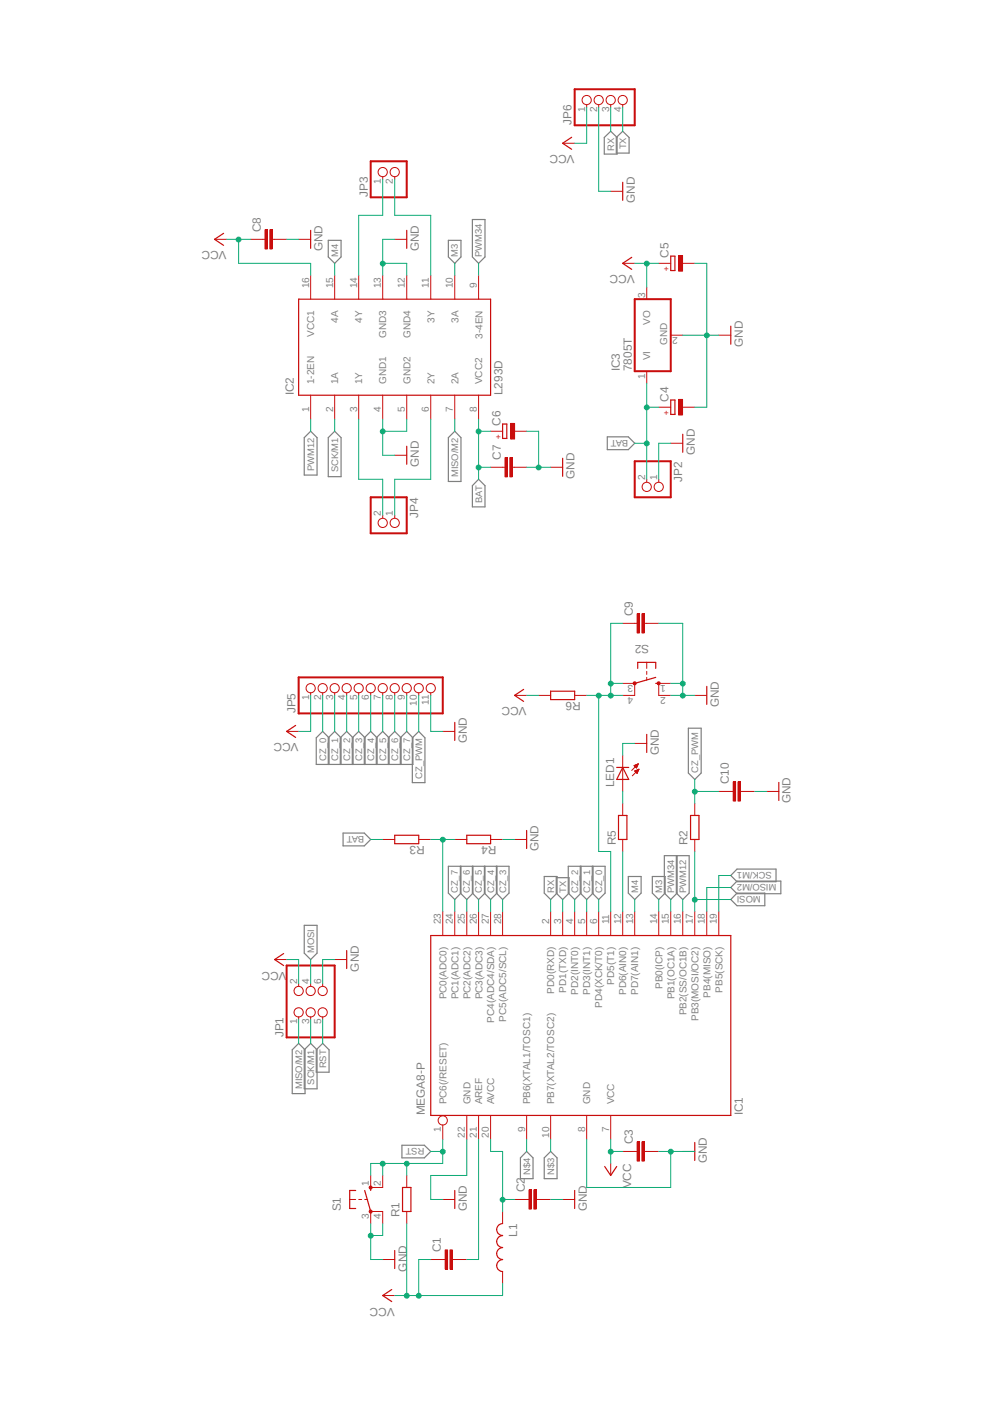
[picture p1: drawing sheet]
<svg xmlns="http://www.w3.org/2000/svg" width="210mm" height="297mm" viewBox="0 0 210 297" stroke-linecap="round" stroke-linejoin="round" font-family="sans-serif">
<defs><g id="words">
<g font-size="2.5" fill="#808080">
<text x="120.9" y="26.5" transform="rotate(-90 120.9 26.5)">JP6</text>
<text x="121.5" y="32.8" transform="rotate(-180 121.5 32.8)">VCC</text>
<text x="77.8" y="41.7" transform="rotate(-90 77.8 41.7)">JP3</text>
<text x="134.2" y="43" transform="rotate(-90 134.2 43)">GND</text>
<text x="47.9" y="53.2" transform="rotate(-180 47.9 53.2)">VCC</text>
<text x="55.2" y="49.1" transform="rotate(-90 55.2 49.1)">C8</text>
<text x="68.2" y="53.2" transform="rotate(-90 68.2 53.2)">GND</text>
<text x="88.6" y="53.2" transform="rotate(-90 88.6 53.2)">GND</text>
<text x="134.2" y="58.3" transform="rotate(-180 134.2 58.3)">VCC</text>
<text x="141.4" y="54.6" transform="rotate(-90 141.4 54.6)">C5</text>
<text x="157.1" y="73.4" transform="rotate(-90 157.1 73.4)">GND</text>
<text x="62.1" y="83.6" transform="rotate(-90 62.1 83.6)">IC2</text>
<text x="106.3" y="83.6" transform="rotate(-90 106.3 83.6)">L293D</text>
<text x="131.1" y="78.5" transform="rotate(-90 131.1 78.5)">IC3</text>
<text x="133.6" y="78.5" transform="rotate(-90 133.6 78.5)">7805T</text>
<text x="141.4" y="85" transform="rotate(-90 141.4 85)">C4</text>
<text x="105.8" y="90.1" transform="rotate(-90 105.8 90.1)">C6</text>
<text x="88.6" y="98.8" transform="rotate(-90 88.6 98.8)">GND</text>
<text x="105.9" y="97.3" transform="rotate(-90 105.9 97.3)">C7</text>
<text x="121.5" y="101.4" transform="rotate(-90 121.5 101.4)">GND</text>
<text x="144.3" y="101.9" transform="rotate(-90 144.3 101.9)">JP2</text>
<text x="146.9" y="96.3" transform="rotate(-90 146.9 96.3)">GND</text>
<text x="88.4" y="109.5" transform="rotate(-90 88.4 109.5)">JP4</text>
<text x="133.9" y="130.3" transform="rotate(-90 133.9 130.3)">C9</text>
<text x="137.3" y="136.4" transform="rotate(-180 137.3 136.4)">S2</text>
<text x="111.4" y="149.6" transform="rotate(-180 111.4 149.6)">VCC</text>
<text x="122.8" y="148.6" transform="rotate(-180 122.8 148.6)">R6</text>
<text x="152" y="149.6" transform="rotate(-90 152 149.6)">GND</text>
<text x="62.5" y="150.9" transform="rotate(-90 62.5 150.9)">JP5</text>
<text x="63.2" y="157.3" transform="rotate(-180 63.2 157.3)">VCC</text>
<text x="98.7" y="157.3" transform="rotate(-90 98.7 157.3)">GND</text>
<text x="139.3" y="159.8" transform="rotate(-90 139.3 159.8)">GND</text>
<text x="129.9" y="166.6" transform="rotate(-90 129.9 166.6)">LED1</text>
<text x="154.2" y="165.9" transform="rotate(-90 154.2 165.9)">C10</text>
<text x="167.2" y="170" transform="rotate(-90 167.2 170)">GND</text>
<text x="89.8" y="179.1" transform="rotate(-180 89.8 179.1)">R3</text>
<text x="105" y="179.1" transform="rotate(-180 105 179.1)">R4</text>
<text x="130.2" y="178.9" transform="rotate(-90 130.2 178.9)">R5</text>
<text x="145.4" y="178.9" transform="rotate(-90 145.4 178.9)">R2</text>
<text x="113.9" y="180.1" transform="rotate(-90 113.9 180.1)">GND</text>
<text x="60.6" y="205.5" transform="rotate(-180 60.6 205.5)">VCC</text>
<text x="75.9" y="205.5" transform="rotate(-90 75.9 205.5)">GND</text>
<text x="60" y="219.5" transform="rotate(-90 60 219.5)">JP1</text>
<text x="89.8" y="236" transform="rotate(-90 89.8 236)">MEGA8-P</text>
<text x="157.1" y="236" transform="rotate(-90 157.1 236)">IC1</text>
<text x="133.9" y="242.1" transform="rotate(-90 133.9 242.1)">C3</text>
<text x="133.5" y="251.4" transform="rotate(-90 133.5 251.4)">VCC</text>
<text x="149.5" y="246.1" transform="rotate(-90 149.5 246.1)">GND</text>
<text x="72.1" y="256.3" transform="rotate(-90 72.1 256.3)">S1</text>
<text x="84.5" y="257.6" transform="rotate(-90 84.5 257.6)">R1</text>
<text x="98.7" y="256.3" transform="rotate(-90 98.7 256.3)">GND</text>
<text x="111" y="252.2" transform="rotate(-90 111 252.2)">C2</text>
<text x="124.1" y="256.3" transform="rotate(-90 124.1 256.3)">GND</text>
<text x="109.3" y="261.6" transform="rotate(-90 109.3 261.6)">L1</text>
<text x="86" y="269" transform="rotate(-90 86 269)">GND</text>
<text x="93.3" y="264.9" transform="rotate(-90 93.3 264.9)">C1</text>
<text x="83.5" y="276.6" transform="rotate(-180 83.5 276.6)">VCC</text>
</g>
<g font-size="2.1" fill="#808080">
<text x="123.7" y="23.7" transform="rotate(-90 123.7 23.7)">1</text>
<text x="126.3" y="23.7" transform="rotate(-90 126.3 23.7)">2</text>
<text x="128.8" y="23.7" transform="rotate(-90 128.8 23.7)">3</text>
<text x="131.4" y="23.7" transform="rotate(-90 131.4 23.7)">4</text>
<text x="80.6" y="38.9" transform="rotate(-90 80.6 38.9)">1</text>
<text x="83.1" y="38.9" transform="rotate(-90 83.1 38.9)">2</text>
<text x="65.4" y="61" transform="rotate(-90 65.4 61)">16</text>
<text x="70.4" y="61" transform="rotate(-90 70.4 61)">15</text>
<text x="75.5" y="61" transform="rotate(-90 75.5 61)">14</text>
<text x="80.6" y="61" transform="rotate(-90 80.6 61)">13</text>
<text x="85.6" y="61" transform="rotate(-90 85.6 61)">12</text>
<text x="90.7" y="61" transform="rotate(-90 90.7 61)">11</text>
<text x="95.8" y="61" transform="rotate(-90 95.8 61)">10</text>
<text x="100.9" y="61" transform="rotate(-90 100.9 61)">9</text>
<text x="136.4" y="62.9" transform="rotate(-90 136.4 62.9)">3</text>
<text x="66.5" y="71.3" transform="rotate(-90 66.5 71.3)">VCC1</text>
<text x="71.5" y="68.2" transform="rotate(-90 71.5 68.2)">4A</text>
<text x="76.6" y="68.2" transform="rotate(-90 76.6 68.2)">4Y</text>
<text x="81.7" y="71.5" transform="rotate(-90 81.7 71.5)">GND3</text>
<text x="86.8" y="71.5" transform="rotate(-90 86.8 71.5)">GND4</text>
<text x="91.9" y="68.2" transform="rotate(-90 91.9 68.2)">3Y</text>
<text x="96.9" y="68.2" transform="rotate(-90 96.9 68.2)">3A</text>
<text x="102" y="71.7" transform="rotate(-90 102 71.7)">3-4EN</text>
<text x="137.5" y="68.7" transform="rotate(-90 137.5 68.7)">VO</text>
<text x="143.4" y="71.3" transform="rotate(-180 143.4 71.3)">2</text>
<text x="137.5" y="76.2" transform="rotate(-90 137.5 76.2)">VI</text>
<text x="141.1" y="72.9" transform="rotate(-90 141.1 72.9)">GND</text>
<text x="66.5" y="81.3" transform="rotate(-90 66.5 81.3)">1-2EN</text>
<text x="71.5" y="81.3" transform="rotate(-90 71.5 81.3)">1A</text>
<text x="76.6" y="81.3" transform="rotate(-90 76.6 81.3)">1Y</text>
<text x="81.7" y="81.3" transform="rotate(-90 81.7 81.3)">GND1</text>
<text x="86.8" y="81.3" transform="rotate(-90 86.8 81.3)">GND2</text>
<text x="91.9" y="81.3" transform="rotate(-90 91.9 81.3)">2Y</text>
<text x="96.9" y="81.3" transform="rotate(-90 96.9 81.3)">2A</text>
<text x="102" y="81.3" transform="rotate(-90 102 81.3)">VCC2</text>
<text x="136.4" y="80.1" transform="rotate(-90 136.4 80.1)">1</text>
<text x="65.4" y="87.2" transform="rotate(-90 65.4 87.2)">1</text>
<text x="70.4" y="87.2" transform="rotate(-90 70.4 87.2)">2</text>
<text x="75.5" y="87.2" transform="rotate(-90 75.5 87.2)">3</text>
<text x="80.6" y="87.2" transform="rotate(-90 80.6 87.2)">4</text>
<text x="85.6" y="87.2" transform="rotate(-90 85.6 87.2)">5</text>
<text x="90.7" y="87.2" transform="rotate(-90 90.7 87.2)">6</text>
<text x="95.8" y="87.2" transform="rotate(-90 95.8 87.2)">7</text>
<text x="100.9" y="87.2" transform="rotate(-90 100.9 87.2)">8</text>
<text x="136.4" y="101.6" transform="rotate(-90 136.4 101.6)">2</text>
<text x="139" y="101.6" transform="rotate(-90 139 101.6)">1</text>
<text x="80.6" y="109.2" transform="rotate(-90 80.6 109.2)">2</text>
<text x="83.1" y="109.2" transform="rotate(-90 83.1 109.2)">1</text>
<text x="65.4" y="148.1" transform="rotate(-90 65.4 148.1)">1</text>
<text x="67.9" y="148.1" transform="rotate(-90 67.9 148.1)">2</text>
<text x="70.4" y="148.1" transform="rotate(-90 70.4 148.1)">3</text>
<text x="73" y="148.1" transform="rotate(-90 73 148.1)">4</text>
<text x="75.5" y="148.1" transform="rotate(-90 75.5 148.1)">5</text>
<text x="78" y="148.1" transform="rotate(-90 78 148.1)">6</text>
<text x="80.6" y="148.1" transform="rotate(-90 80.6 148.1)">7</text>
<text x="83.1" y="148.1" transform="rotate(-90 83.1 148.1)">8</text>
<text x="85.6" y="148.1" transform="rotate(-90 85.6 148.1)">9</text>
<text x="88.2" y="149.3" transform="rotate(-90 88.2 149.3)">10</text>
<text x="90.7" y="149.1" transform="rotate(-90 90.7 149.1)">11</text>
<text x="133.9" y="144.9" transform="rotate(-180 133.9 144.9)">3</text>
<text x="133.9" y="147.4" transform="rotate(-180 133.9 147.4)">4</text>
<text x="140.8" y="144.9" transform="rotate(-180 140.8 144.9)">1</text>
<text x="140.8" y="147.4" transform="rotate(-180 140.8 147.4)">2</text>
<text x="93.3" y="195.5" transform="rotate(-90 93.3 195.5)">23</text>
<text x="95.8" y="195.5" transform="rotate(-90 95.8 195.5)">24</text>
<text x="98.3" y="195.5" transform="rotate(-90 98.3 195.5)">25</text>
<text x="100.9" y="195.5" transform="rotate(-90 100.9 195.5)">26</text>
<text x="103.4" y="195.5" transform="rotate(-90 103.4 195.5)">27</text>
<text x="106" y="195.5" transform="rotate(-90 106 195.5)">28</text>
<text x="116.1" y="195.5" transform="rotate(-90 116.1 195.5)">2</text>
<text x="118.7" y="195.5" transform="rotate(-90 118.7 195.5)">3</text>
<text x="121.2" y="195.5" transform="rotate(-90 121.2 195.5)">4</text>
<text x="123.7" y="195.5" transform="rotate(-90 123.7 195.5)">5</text>
<text x="126.3" y="195.5" transform="rotate(-90 126.3 195.5)">6</text>
<text x="128.8" y="195.5" transform="rotate(-90 128.8 195.5)">11</text>
<text x="131.4" y="195.5" transform="rotate(-90 131.4 195.5)">12</text>
<text x="133.9" y="195.5" transform="rotate(-90 133.9 195.5)">13</text>
<text x="139" y="195.5" transform="rotate(-90 139 195.5)">14</text>
<text x="141.5" y="195.5" transform="rotate(-90 141.5 195.5)">15</text>
<text x="144" y="195.5" transform="rotate(-90 144 195.5)">16</text>
<text x="146.6" y="195.5" transform="rotate(-90 146.6 195.5)">17</text>
<text x="149.1" y="195.5" transform="rotate(-90 149.1 195.5)">18</text>
<text x="151.6" y="195.5" transform="rotate(-90 151.6 195.5)">19</text>
<text x="62.8" y="208.2" transform="rotate(-90 62.8 208.2)">2</text>
<text x="65.4" y="208.2" transform="rotate(-90 65.4 208.2)">4</text>
<text x="67.9" y="208.2" transform="rotate(-90 67.9 208.2)">6</text>
<text x="129.9" y="208.3" transform="rotate(-90 129.9 208.3)">PD5(T1)</text>
<text x="140.1" y="209.2" transform="rotate(-90 140.1 209.2)">PB0(ICP)</text>
<text x="152.8" y="210" transform="rotate(-90 152.8 210)">PB5(SCK)</text>
<text x="94.4" y="211.4" transform="rotate(-90 94.4 211.4)">PC0(ADC0)</text>
<text x="96.9" y="211.4" transform="rotate(-90 96.9 211.4)">PC1(ADC1)</text>
<text x="99.5" y="211.4" transform="rotate(-90 99.5 211.4)">PC2(ADC2)</text>
<text x="102" y="211.4" transform="rotate(-90 102 211.4)">PC3(ADC3)</text>
<text x="117.2" y="210.2" transform="rotate(-90 117.2 210.2)">PD0(RXD)</text>
<text x="119.8" y="210" transform="rotate(-90 119.8 210)">PD1(TXD)</text>
<text x="122.3" y="210.4" transform="rotate(-90 122.3 210.4)">PD2(INT0)</text>
<text x="124.8" y="210.4" transform="rotate(-90 124.8 210.4)">PD3(INT1)</text>
<text x="127.4" y="213.2" transform="rotate(-90 127.4 213.2)">PD4(XCK/T0)</text>
<text x="132.5" y="210.5" transform="rotate(-90 132.5 210.5)">PD6(AIN0)</text>
<text x="135" y="210.5" transform="rotate(-90 135 210.5)">PD7(AIN1)</text>
<text x="142.6" y="211.4" transform="rotate(-90 142.6 211.4)">PB1(OC1A)</text>
<text x="145.2" y="214.8" transform="rotate(-90 145.2 214.8)">PB2(SS/OC1B)</text>
<text x="147.7" y="216" transform="rotate(-90 147.7 216)">PB3(MOSI/OC2)</text>
<text x="150.2" y="211" transform="rotate(-90 150.2 211)">PB4(MISO)</text>
<text x="62.8" y="216.7" transform="rotate(-90 62.8 216.7)">1</text>
<text x="65.4" y="216.7" transform="rotate(-90 65.4 216.7)">3</text>
<text x="67.9" y="216.7" transform="rotate(-90 67.9 216.7)">5</text>
<text x="104.5" y="216.3" transform="rotate(-90 104.5 216.3)">PC4(ADC4/SDA)</text>
<text x="107.1" y="216.1" transform="rotate(-90 107.1 216.1)">PC5(ADC5/SCL)</text>
<text x="94.4" y="233.6" transform="rotate(-90 94.4 233.6)">PC6(/RESET)</text>
<text x="99.5" y="233.6" transform="rotate(-90 99.5 233.6)">GND</text>
<text x="102" y="233.6" transform="rotate(-90 102 233.6)">AREF</text>
<text x="104.5" y="233.6" transform="rotate(-90 104.5 233.6)">AVCC</text>
<text x="112.1" y="233.6" transform="rotate(-90 112.1 233.6)">PB6(XTAL1/TOSC1)</text>
<text x="117.2" y="233.6" transform="rotate(-90 117.2 233.6)">PB7(XTAL2/TOSC2)</text>
<text x="124.8" y="233.6" transform="rotate(-90 124.8 233.6)">GND</text>
<text x="129.9" y="233.6" transform="rotate(-90 129.9 233.6)">VCC</text>
<text x="93.3" y="239.5" transform="rotate(-90 93.3 239.5)">1</text>
<text x="111" y="239.5" transform="rotate(-90 111 239.5)">9</text>
<text x="123.7" y="239.5" transform="rotate(-90 123.7 239.5)">8</text>
<text x="128.8" y="239.5" transform="rotate(-90 128.8 239.5)">7</text>
<text x="98.3" y="240.7" transform="rotate(-90 98.3 240.7)">22</text>
<text x="100.9" y="240.7" transform="rotate(-90 100.9 240.7)">21</text>
<text x="103.4" y="240.7" transform="rotate(-90 103.4 240.7)">20</text>
<text x="116.1" y="240.7" transform="rotate(-90 116.1 240.7)">10</text>
<text x="78" y="250.9" transform="rotate(-90 78 250.9)">1</text>
<text x="80.6" y="250.9" transform="rotate(-90 80.6 250.9)">2</text>
<text x="78" y="257.8" transform="rotate(-90 78 257.8)">3</text>
<text x="80.6" y="257.8" transform="rotate(-90 80.6 257.8)">4</text>
</g>
<g font-size="2" fill="#808080">
<text x="129.9" y="31.9" transform="rotate(-90 129.9 31.9)">RX</text>
<text x="132.4" y="31.6" transform="rotate(-90 132.4 31.6)">TX</text>
<text x="71.5" y="54.4" transform="rotate(-90 71.5 54.4)">M4</text>
<text x="96.9" y="54.4" transform="rotate(-90 96.9 54.4)">M3</text>
<text x="101.9" y="54.4" transform="rotate(-90 101.9 54.4)">PWM34</text>
<text x="132.9" y="93.1" transform="rotate(-180 132.9 93.1)">BAT</text>
<text x="66.4" y="99.7" transform="rotate(-90 66.4 99.7)">PWM12</text>
<text x="71.5" y="100" transform="rotate(-90 71.5 100)">SCK/M1</text>
<text x="96.9" y="100.9" transform="rotate(-90 96.9 100.9)">MISO/M2</text>
<text x="102" y="106.4" transform="rotate(-90 102 106.4)">BAT</text>
<text x="69" y="161" transform="rotate(-90 69 161)">CZ_0</text>
<text x="71.5" y="161" transform="rotate(-90 71.5 161)">CZ_1</text>
<text x="74" y="161" transform="rotate(-90 74 161)">CZ_2</text>
<text x="76.6" y="161" transform="rotate(-90 76.6 161)">CZ_3</text>
<text x="79.1" y="161" transform="rotate(-90 79.1 161)">CZ_4</text>
<text x="81.7" y="161" transform="rotate(-90 81.7 161)">CZ_5</text>
<text x="84.2" y="161" transform="rotate(-90 84.2 161)">CZ_6</text>
<text x="86.7" y="161" transform="rotate(-90 86.7 161)">CZ_7</text>
<text x="89.3" y="164.8" transform="rotate(-90 89.3 164.8)">CZ_PWM</text>
<text x="147.7" y="163.5" transform="rotate(-90 147.7 163.5)">CZ_PWM</text>
<text x="77" y="176.9" transform="rotate(-180 77 176.9)">BAT</text>
<text x="163.2" y="184.4" transform="rotate(-180 163.2 184.4)">SCK/M1</text>
<text x="96.9" y="188.9" transform="rotate(-90 96.9 188.9)">CZ_7</text>
<text x="99.4" y="188.9" transform="rotate(-90 99.4 188.9)">CZ_6</text>
<text x="101.9" y="188.9" transform="rotate(-90 101.9 188.9)">CZ_5</text>
<text x="104.5" y="188.9" transform="rotate(-90 104.5 188.9)">CZ_4</text>
<text x="107" y="188.9" transform="rotate(-90 107 188.9)">CZ_3</text>
<text x="117.2" y="188.9" transform="rotate(-90 117.2 188.9)">RX</text>
<text x="119.7" y="188.9" transform="rotate(-90 119.7 188.9)">TX</text>
<text x="122.3" y="188.9" transform="rotate(-90 122.3 188.9)">CZ_2</text>
<text x="124.8" y="188.9" transform="rotate(-90 124.8 188.9)">CZ_1</text>
<text x="127.3" y="188.9" transform="rotate(-90 127.3 188.9)">CZ_0</text>
<text x="135" y="188.9" transform="rotate(-90 135 188.9)">M4</text>
<text x="140" y="188.9" transform="rotate(-90 140 188.9)">M3</text>
<text x="142.6" y="188.9" transform="rotate(-90 142.6 188.9)">PWM34</text>
<text x="145.1" y="188.9" transform="rotate(-90 145.1 188.9)">PWM12</text>
<text x="160.9" y="189.5" transform="rotate(-180 160.9 189.5)">MOSI</text>
<text x="164.2" y="187" transform="rotate(-180 164.2 187)">MISO/M2</text>
<text x="66.4" y="201.6" transform="rotate(-90 66.4 201.6)">MOSI</text>
<text x="69" y="226" transform="rotate(-90 69 226)">RST</text>
<text x="63.9" y="230.4" transform="rotate(-90 63.9 230.4)">MISO/M2</text>
<text x="66.4" y="229.4" transform="rotate(-90 66.4 229.4)">SCK/M1</text>
<text x="89.7" y="242.9" transform="rotate(-180 89.7 242.9)">RST</text>
<text x="112.1" y="248.6" transform="rotate(-90 112.1 248.6)">N$4</text>
<text x="117.2" y="248.6" transform="rotate(-90 117.2 248.6)">N$3</text>
</g>
<g font-size="1.8" fill="#c90d0c">
<text x="141.4" y="56.3" transform="rotate(-180 141.4 56.3)">+</text>
<text x="141.4" y="86.7" transform="rotate(-180 141.4 86.7)">+</text>
<text x="105.9" y="91.8" transform="rotate(-180 105.9 91.8)">+</text>
</g>
</g></defs>
<path d="M42 17.8l125.9 261.4M167.9 17.8l-125.9 261.4" fill="none" stroke="#fff" stroke-width=".21"/>
<g fill="none" stroke="#808080" stroke-width=".25">
<path d="M127.8 29.1l1.4-1.3 1.3 1.3v3.5h-2.7zM130.3 29.1l1.4-1.3 1.4 1.3v3.3h-2.8zM69.4 50.8h2.7v3.6l-1.3 1.3-1.4-1.3zM94.8 50.8h2.7v3.6l-1.3 1.3-1.4-1.3zM99.9 46.4h2.7v8l-1.4 1.3-1.3-1.3zM65.7 91.2l1.4 1.4v7.9h-2.8v-7.9zM70.8 91.2l1.3 1.4v8.2h-2.7v-8.2zM96.2 91.2l1.3 1.4v9.3h-2.7v-9.3zM128.4 92.4h4.5l1.3 1.4-1.3 1.3h-4.5zM101.2 101.4l1.4 1.3v4.5h-2.7v-4.5zM87.2 156.1l1.4-1.4 1.3 1.4v9.5h-2.7zM145.6 154.1h2.7v9.4l-1.4 1.4-1.3-1.4z"/>
<path d="M69.4 161.7v-5.6l1.4-1.4 1.3 1.4v5.6M69.6 161.7v-5.6l-1.4-1.4-1.3 1.4v5.6h20.4v-5.6l-1.3-1.4-1.3 1.4v5.6M72 161.7v-5.6l1.3-1.4 1.4 1.4v5.6M72.6 176.2h4.4l1.4 1.4-1.4 1.3h-4.4zM74.5 161.7v-5.6l1.4-1.4 1.3 1.4v5.6M77 161.7v-5.6l1.4-1.4 1.4 1.4v5.6M79.6 161.7v-5.6l1.3-1.4 1.4 1.4v5.6M82.1 161.7v-5.6l1.4-1.4 1.3 1.4v5.6M64.3 195.7h2.8v5.9l-1.4 1.4-1.4-1.4zM97.4 183.3v5.6l1.3 1.4 1.3-1.4v-5.6M97.5 183.3v5.6l-1.3 1.4-1.4-1.4v-5.6h12.9v5.6l-1.4 1.4-1.3-1.4v-5.6M99.9 183.3v5.6l1.3 1.4 1.4-1.4v-5.6"/>
<path d="M102.4 183.3v5.6l1.4 1.4 1.3-1.4v-5.6M115.1 185.4h2.7v3.5l-1.3 1.4-1.4-1.4zM117.6 185.7h2.8v3.2l-1.4 1.4-1.4-1.4zM122.7 183.3v5.6l1.4 1.4 1.3-1.4v-5.6M122.9 183.3v5.6l-1.4 1.4-1.3-1.4v-5.6h7.8v5.6l-1.4 1.4-1.3-1.4v-5.6M132.9 185.4h2.7v3.5l-1.4 1.4-1.3-1.4zM138 185.4h2.7v3.5l-1.4 1.4-1.3-1.4zM143 181v7.9l1.4 1.4 1.4-1.4v-7.9h-5.3v7.9l1.4 1.4 1.3-1.4v-7.9M155.9 188.9h5.9v2.7h-5.9l-1.3-1.3zM155.9 183.9h8.2v2.6h-8.2l-1.3-1.3zM155.9 186.4h9.2v2.7h-9.2l-1.3-1.4zM63.2 220.7l1.3 1.4v9.3h-2.7v-9.3z"/>
<path d="M64.3 222.1l1.4-1.4 1.4 1.4v8.2h-2.8zM66.9 222.1l1.3-1.4 1.4 1.4v4.7h-2.7zM85 242.3h4.7l1.4 1.3-1.4 1.3h-4.7zM111.4 243.6l1.3 1.3v4.4h-2.6v-4.4zM116.5 243.6l1.3 1.3v4.4h-2.7v-4.4z"/>
</g>
<path d="M63.2 63.3h40.6v20.3h-40.6zM91.1 197.9h63.5v38.1h-63.5zM85.1 251.2h1.8v5.1h-1.8zM82.8 272.8l-1.9 1.3 1.9 1.2M83.5 264.5v3.9" fill="none" stroke="#c90d0c" stroke-width=".25"/>
<g fill="none" stroke="#c90d0c" stroke-width=".21">
<path d="M65.7 58.3v5M70.8 58.3v5M75.9 58.3v5M80.9 58.3v5M86 58.3v5M91.1 58.3v5M96.2 58.3v5M101.2 58.3v5M65.7 83.6v5.1M70.8 83.6v5.1M75.9 83.6v5.1M80.9 83.6v5.1"/>
<path d="M86 83.6v5.1M91.1 83.6v5.1M96.2 83.6v5.1M101.2 83.6v5.1M93.6 192.8v5.1M96.2 192.8v5.1M98.7 192.8v5.1M101.2 192.8v5.1M103.8 192.8v5.1M106.3 192.8v5.1M116.5 192.8v5.1M119 192.8v5.1"/>
<path d="M121.5 192.8v5.1M124.1 192.8v5.1M126.6 192.8v5.1M129.2 192.8v5.1M131.7 192.8v5.1M134.2 192.8v5.1M139.3 192.8v5.1M141.9 192.8v5.1M144.4 192.8v5.1M146.9 192.8v5.1M149.5 192.8v5.1M152 192.8v5.1"/>
<path d="M93.6 238v3M98.7 236v5M101.2 236v5M103.8 236v5M111.4 236v5M116.5 236v5M124.1 236v5M129.2 236v5M86 248.7v2.5M86 256.3v2.5M80.9 266.4h2.6M80.9 274.1h2.6"/>
<path d="M93.6 266.4h.5M95.7 266.4h.5"/>
<circle cx="93.6" cy="237" r=".98"/>
</g>
<path d="M95.2 264.4h.5v4.1h-.5z" fill-rule="evenodd" fill="#c90d0c"/>
<path d="M95.2 264.4h.5v4.1h-.5z" fill="none" stroke="#c90d0c" stroke-width=".21"/>
<path d="M94.1 264.4h.6v4.1h-.6z" fill-rule="evenodd" fill="#c90d0c"/>
<path d="M74 253.7h1.2M75.9 253.7h.6M77.1 253.7h.7M78.4 251.2h2.5M78.4 256.3h2.5M106.3 256.3v2.5M91.1 266.4h2.5M94.1 264.4h.6v4.1h-.6zM96.2 266.4h2.5M106.3 269v2.5" fill="none" stroke="#c90d0c" stroke-width=".21"/>
<path d="M75.2 251.8h-1.2v3.9h1.2M77.1 251.8l1.3 4.5M78.4 251.2v.6M106.3 258.8a1.27 1.27 0 0 0-1.3 1.3 1.27 1.27 0 0 0 1.3 1.3 1.27 1.27 0 0 0-1.3 1.2 1.27 1.27 0 0 0 1.3 1.3 1.27 1.27 0 0 0-1.3 1.3 1.27 1.27 0 0 0 1.3 1.2 1.27 1.27 0 0 0-1.3 1.3 1.27 1.27 0 0 0 1.3 1.3" fill="none" stroke="#c90d0c" stroke-width=".25"/>
<path d="M78.1 256.1l.3-.2 .2 .2 .1 .2-.1 .2h-.5z" fill-rule="evenodd" fill="#c90d0c"/>
<path d="M78.1 256.1l.3-.2 .2 .2 .1 .2-.1 .2h-.5z" fill="none" stroke="#c90d0c" stroke-width=".21"/>
<path d="M78.1 251l.3-.1 .2 .1 .1 .2-.1 .3h-.5z" fill-rule="evenodd" fill="#c90d0c"/>
<path d="M136.8 60.7v2.6M136.8 78.5v2.6M141.9 70.9h2.5M78.1 251l.3-.1 .2 .1 .1 .2-.1 .3h-.5zM78.4 248.7v2.5M78.4 256.3v2.5M80.9 248.7v2.5M80.9 256.3v2.5M93.6 253.7h2.6M111.4 253.7h.5M113.4 253.7h.5" fill="none" stroke="#c90d0c" stroke-width=".21"/>
<path d="M134.2 63.3h7.7v15.2h-7.7z" fill="none" stroke="#c90d0c" stroke-width=".42"/>
<path d="M96.2 251.8v3.9" fill="none" stroke="#c90d0c" stroke-width=".25"/>
<path d="M112.9 251.7h.5v4.1h-.5z" fill-rule="evenodd" fill="#c90d0c"/>
<path d="M112.9 251.7h.5v4.1h-.5z" fill="none" stroke="#c90d0c" stroke-width=".21"/>
<path d="M111.9 251.7h.5v4.1h-.5z" fill-rule="evenodd" fill="#c90d0c"/>
<path d="M108.8 253.7h2.6M111.9 251.7h.5v4.1h-.5zM113.9 253.7h2.6M129.2 246.1v2.6M134.2 243.6h.5M136.3 243.6h.5" fill="none" stroke="#c90d0c" stroke-width=".21"/>
<path d="M127.9 246.8l1.3 1.9 1.2-1.9" fill="none" stroke="#c90d0c" stroke-width=".25"/>
<path d="M135.8 241.6h.5v4h-.5z" fill-rule="evenodd" fill="#c90d0c"/>
<path d="M135.8 241.6h.5v4h-.5z" fill="none" stroke="#c90d0c" stroke-width=".21"/>
<path d="M134.7 241.6h.6v4h-.6z" fill-rule="evenodd" fill="#c90d0c"/>
<g fill="none" stroke="#c90d0c" stroke-width=".21">
<path d="M58.1 203h2.5M63.2 208.1v.5M63.2 215.1v.5M65.7 208.1v.5M65.7 215.1v.5M68.2 208.1v.5M68.2 215.1v.5M70.8 203h2.5M119 253.7h2.5M131.7 243.6h2.5M134.7 241.6h.6v4h-.6zM136.8 243.6h2.5"/>
<path d="M144.4 243.6h2.5"/>
<circle cx="63.2" cy="209.6" r=".98"/>
<circle cx="63.2" cy="214.2" r=".98"/>
<circle cx="65.7" cy="214.2" r=".98"/>
<circle cx="65.7" cy="209.6" r=".98"/>
<circle cx="68.2" cy="214.2" r=".98"/>
<circle cx="68.2" cy="209.6" r=".98"/>
</g>
<path d="M141.9 84.6h.8v3.1h-.8zM60 201.7l-1.9 1.3 1.9 1.3M73.3 201.1v3.8M121.5 251.8v3.9M146.9 241.7v3.8" fill="none" stroke="#c90d0c" stroke-width=".25"/>
<path d="M60.6 204.3h10.2v15.2h-10.2z" fill="none" stroke="#c90d0c" stroke-width=".42"/>
<path d="M143.5 84.5h.9v3.3h-.9z" fill-rule="evenodd" fill="#c90d0c"/>
<path d="M139.3 86.1h2.6M143.5 84.5h.9v3.3h-.9zM144.4 86.1h2.5" fill="none" stroke="#c90d0c" stroke-width=".21"/>
<path d="M141.9 54.2h.8v3h-.8z" fill="none" stroke="#c90d0c" stroke-width=".25"/>
<path d="M143.5 54.1h.9v3.3h-.9z" fill-rule="evenodd" fill="#c90d0c"/>
<g fill="none" stroke="#c90d0c" stroke-width=".21">
<path d="M80.9 37.3v.6M83.5 37.3v.6M131.7 55.7h2.5M139.3 55.7h2.6M143.5 54.1h.9v3.3h-.9zM144.4 55.7h2.5M152 70.9h2.6M83.5 96.3h2.5M141.9 93.8h2.5M80.9 109v.6M83.5 109v.6M136.8 101.4v.5"/>
<path d="M139.3 101.4v.5M131.7 159.8v7.6M134.1 162l.9-.4-.4 .9zM134.2 161.9v.2M134.3 161.9v.2M134.3 163.1v.1M134.4 161.8v.4M134.4 163v.2M134.5 161.8v.5M134.5 163v.3M134.5 161.8v.6M134.5 163v.4"/>
<path d="M134.7 161.7v.7M134.7 162.9v.6M134.7 161.7v.5M134.7 162.9v.7M134.8 161.7v.3M134.8 162.9v.5M134.9 161.6v.2M134.9 162.8v.4M135 161.6l-1.4 1.4M135 162.8v.2M135.1 162.7v.1M135.1 162.7l-1.4 1.4"/>
<path d="M135.1 162.7l-.4 .9M135.1 162.7l-.9 .4 .5 .5"/>
<circle cx="80.9" cy="36.4" r=".98"/>
<circle cx="83.5" cy="36.4" r=".98"/>
<circle cx="80.9" cy="110.6" r=".98"/>
<circle cx="83.5" cy="110.6" r=".98"/>
<circle cx="136.8" cy="103" r=".98"/>
<circle cx="139.3" cy="103" r=".98"/>
</g>
<path d="M133.6 54.4l-1.9 1.3 1.9 1.3M154.6 69v3.8M86 94.4v3.8M106.3 89.7h.9v3.1h-.9zM144.4 91.9v3.8M130.4 162.3h2.6M131.7 162.3l1.3 2.6h-2.6z" fill="none" stroke="#c90d0c" stroke-width=".25"/>
<path d="M78.4 34.1h7.6v7.6h-7.6zM134.2 97.6h7.7v7.6h-7.7zM78.4 105.2h7.6v7.6h-7.6z" fill="none" stroke="#c90d0c" stroke-width=".42"/>
<path d="M108 89.6h.8v3.3h-.8z" fill-rule="evenodd" fill="#c90d0c"/>
<path d="M83.5 50.6h2.5M103.8 91.2h2.5M106.3 98.8h.5M108 89.6h.8v3.3h-.8zM108.3 98.8h.5M108.8 91.2h2.6" fill="none" stroke="#c90d0c" stroke-width=".21"/>
<path d="M86 48.7v3.8" fill="none" stroke="#c90d0c" stroke-width=".25"/>
<path d="M107.8 96.8h.5v4.1h-.5z" fill-rule="evenodd" fill="#c90d0c"/>
<path d="M107.8 96.8h.5v4.1h-.5z" fill="none" stroke="#c90d0c" stroke-width=".21"/>
<path d="M106.8 96.8h.5v4.1h-.5z" fill-rule="evenodd" fill="#c90d0c"/>
<path d="M55.5 50.6h.5M57.6 50.6h.5M103.8 98.8h2.5M106.8 96.8h.5v4.1h-.5zM108.8 98.8h2.6" fill="none" stroke="#c90d0c" stroke-width=".21"/>
<path d="M57.1 48.6h.5v4.1h-.5z" fill-rule="evenodd" fill="#c90d0c"/>
<path d="M57.1 48.6h.5v4.1h-.5z" fill="none" stroke="#c90d0c" stroke-width=".21"/>
<path d="M56 48.6h.6v4.1h-.6z" fill-rule="evenodd" fill="#c90d0c"/>
<g fill="none" stroke="#c90d0c" stroke-width=".21">
<path d="M45.4 50.6h2.5M53 50.6h2.5M56 48.6h.6v4.1h-.6zM58.1 50.6h2.5M63.2 50.6h2.5M116.5 98.8h2.5M134.2 157.3h2.6M134.2 144.6v2.5M136.8 140.1v1.3M136.8 142v.7M136.8 143.3v.6M139.3 144.6v2.5"/>
<path d="M80.9 177.6h2.6M88.6 177.6h2.5M96.2 177.6h2.5M103.8 177.6h2.5M108.8 177.6h2.6M131.7 170v2.5M131.7 177.6v2.5M146.9 170v2.5M146.9 177.6v2.5M162.2 167.4h2.5"/>
</g>
<g fill="none" stroke="#c90d0c" stroke-width=".25">
<path d="M47.3 49.4l-1.9 1.2 1.9 1.3M65.7 48.7v3.8M119 96.9v3.9M134.9 141.4v-1.3h3.8v1.3M136.8 155.4v3.8M138.7 144.6h.6M138.7 143.3l-4.5 1.3M83.5 176.7h5.1v1.8h-5.1zM98.7 176.7h5.1v1.8h-5.1zM111.4 175.7v3.8M130.8 172.5h1.8v5.1h-1.8zM146 172.5h1.8v5.1h-1.8z"/>
<path d="M164.7 165.5v3.8"/>
</g>
<path d="M134 144.3h.5l.1 .3-.1 .2-.3 .1-.2-.1z" fill-rule="evenodd" fill="#c90d0c"/>
<path d="M134 144.3h.5l.1 .3-.1 .2-.3 .1-.2-.1z" fill="none" stroke="#c90d0c" stroke-width=".21"/>
<path d="M139.1 144.3h.4l.2 .3-.2 .2-.2 .1-.2-.1z" fill-rule="evenodd" fill="#c90d0c"/>
<path d="M134.2 131.9h.5M136.3 131.9h.5M108.8 147.1h2.6M113.9 147.1h2.6M121.5 147.1h2.6M131.7 144.6h2.5M131.7 147.1h2.5M139.1 144.3h.4l.2 .3-.2 .2-.2 .1-.2-.1zM139.3 144.6h2.6M139.3 147.1h2.6M146.9 147.1h2.6" fill="none" stroke="#c90d0c" stroke-width=".21"/>
<path d="M110.7 145.8l-1.9 1.3 1.9 1.3M116.5 146.2h5v1.8h-5zM149.5 145.2v3.8" fill="none" stroke="#c90d0c" stroke-width=".25"/>
<path d="M135.8 129.8h.5v4.1h-.5z" fill-rule="evenodd" fill="#c90d0c"/>
<path d="M135.8 129.8h.5v4.1h-.5z" fill="none" stroke="#c90d0c" stroke-width=".21"/>
<path d="M134.7 129.8h.6v4.1h-.6z" fill-rule="evenodd" fill="#c90d0c"/>
<g fill="none" stroke="#c90d0c" stroke-width=".21">
<path d="M131.7 131.9h2.5M134.7 129.8h.6v4.1h-.6zM136.8 131.9h2.5M65.7 146.6v.5M68.2 146.6v.5M70.8 146.6v.5M73.3 146.6v.5M75.9 146.6v.5M78.4 146.6v.5M80.9 146.6v.5M83.5 146.6v.5M86 146.6v.5"/>
<path d="M88.6 146.6v.5M91.1 146.6v.5M154.6 167.4h.5M156.6 167.4h.5"/>
<circle cx="65.7" cy="145.6" r=".98"/>
<circle cx="68.2" cy="145.6" r=".98"/>
<circle cx="70.8" cy="145.6" r=".98"/>
<circle cx="73.3" cy="145.6" r=".98"/>
<circle cx="75.9" cy="145.6" r=".98"/>
<circle cx="78.4" cy="145.6" r=".98"/>
<circle cx="80.9" cy="145.6" r=".98"/>
<circle cx="83.5" cy="145.6" r=".98"/>
<circle cx="86" cy="145.6" r=".98"/>
<circle cx="88.6" cy="145.6" r=".98"/>
<circle cx="91.1" cy="145.6" r=".98"/>
</g>
<path d="M63.2 143.3h30.4v7.6h-30.4z" fill="none" stroke="#c90d0c" stroke-width=".42"/>
<path d="M156.1 165.4h.5v4.1h-.5z" fill-rule="evenodd" fill="#c90d0c"/>
<path d="M156.1 165.4h.5v4.1h-.5z" fill="none" stroke="#c90d0c" stroke-width=".21"/>
<path d="M155.1 165.4h.5v4.1h-.5z" fill-rule="evenodd" fill="#c90d0c"/>
<g fill="none" stroke="#c90d0c" stroke-width=".21">
<path d="M119 30.3h2.5M124.1 22.1v.6M126.6 22.1v.6M129.2 22.1v.6M131.7 22.1v.6M129.2 40.5h2.5M60.6 154.7h2.6M93.6 154.7h2.6M152 167.4h2.6M155.1 165.4h.5v4.1h-.5zM157.1 167.4h2.5"/>
<circle cx="124.1" cy="21.2" r=".98"/>
<circle cx="126.6" cy="21.2" r=".98"/>
<circle cx="129.2" cy="21.2" r=".98"/>
<circle cx="131.7" cy="21.2" r=".98"/>
</g>
<path d="M120.9 29l-1.9 1.3 1.9 1.3M131.7 38.6v3.8M62.5 153.5l-1.9 1.2 1.9 1.3M96.2 152.8v3.8" fill="none" stroke="#c90d0c" stroke-width=".25"/>
<path d="M121.5 18.9h12.7v7.6h-12.7z" fill="none" stroke="#c90d0c" stroke-width=".42"/>
<path d="M78.4 258.8v7.6M80.9 258.8v2.6h-2.5" fill="none" stroke="#0dab76" stroke-width=".21"/>
<circle cx="78.4" cy="261.4" r=".51" fill="#0dab76"/>
<g fill="none" stroke="#0dab76" stroke-width=".21">
<path d="M98.7 241v7.7h-7.6v5h2.5M139.3 243.6h5.1M141.9 243.6v7.6M78.4 266.4h2.5"/>
<circle cx="78.4" cy="261.4" r=".51"/>
</g>
<circle cx="141.9" cy="243.6" r=".51" fill="#0dab76"/>
<g fill="none" stroke="#0dab76" stroke-width=".21">
<path d="M146.9 55.7h2.6v15.2M144.4 70.9h7.6M70.8 203h-2.6v5.1M116.5 253.7h2.5M124.1 241v10.2h17.8M144.4 243.6h2.5"/>
<circle cx="141.9" cy="243.6" r=".51"/>
</g>
<circle cx="149.5" cy="71" r=".51" fill="#0dab76"/>
<g fill="none" stroke="#0dab76" stroke-width=".21">
<path d="M80.9 50.6v7.7M80.9 55.7h5.1v2.6M149.5 70.9v15.2h-2.6M141.9 93.8h-2.6v7.6"/>
<circle cx="149.5" cy="71" r=".51"/>
</g>
<circle cx="80.9" cy="55.8" r=".51" fill="#0dab76"/>
<g fill="none" stroke="#0dab76" stroke-width=".21">
<path d="M80.9 50.6h2.6M80.9 88.7v7.6M86 88.7v2.5h-5.1"/>
<circle cx="80.9" cy="55.8" r=".51"/>
</g>
<circle cx="80.9" cy="91.3" r=".51" fill="#0dab76"/>
<g fill="none" stroke="#0dab76" stroke-width=".21">
<path d="M60.6 50.6h2.6M80.9 96.3h2.6M111.4 98.8h5.1M111.4 91.2h2.5v7.6"/>
<circle cx="80.9" cy="91.3" r=".51"/>
</g>
<circle cx="113.9" cy="98.9" r=".51" fill="#0dab76"/>
<g fill="none" stroke="#0dab76" stroke-width=".21">
<path d="M134.2 157.3h-2.5v2.5M141.9 147.1h5M144.4 144.6v2.5M106.3 177.6h2.5"/>
<circle cx="113.9" cy="98.9" r=".51"/>
</g>
<circle cx="144.4" cy="147.2" r=".51" fill="#0dab76"/>
<g fill="none" stroke="#0dab76" stroke-width=".21">
<path d="M139.3 131.9h5.1v12.7h-2.5"/>
<circle cx="144.4" cy="147.2" r=".51"/>
</g>
<circle cx="144.4" cy="144.6" r=".51" fill="#0dab76"/>
<g fill="none" stroke="#0dab76" stroke-width=".21">
<path d="M126.6 22.7v17.8h2.6M91.1 147.1v7.6h2.5M159.6 167.4h2.6M129.2 241v5.1M129.2 243.6h2.5"/>
<circle cx="144.4" cy="144.6" r=".51"/>
</g>
<circle cx="129.2" cy="243.6" r=".51" fill="#0dab76"/>
<g fill="none" stroke="#0dab76" stroke-width=".21">
<path d="M91.1 266.4h-2.5v7.7M106.3 271.5v2.6h-22.8"/>
<circle cx="129.2" cy="243.6" r=".51"/>
</g>
<circle cx="88.6" cy="274.1" r=".51" fill="#0dab76"/>
<g fill="none" stroke="#0dab76" stroke-width=".21">
<path d="M86 258.8v15.3"/>
<circle cx="88.6" cy="274.1" r=".51"/>
</g>
<circle cx="86" cy="274.1" r=".51" fill="#0dab76"/>
<g fill="none" stroke="#0dab76" stroke-width=".21">
<path d="M134.2 55.7h5.1M136.8 55.7v5M60.6 203h2.6v5.1"/>
<circle cx="86" cy="274.1" r=".51"/>
</g>
<circle cx="136.8" cy="55.8" r=".51" fill="#0dab76"/>
<g fill="none" stroke="#0dab76" stroke-width=".21">
<path d="M47.9 50.6h5.1M50.5 50.6v5.1h15.2v2.6"/>
<circle cx="136.8" cy="55.8" r=".51"/>
</g>
<circle cx="50.5" cy="50.7" r=".51" fill="#0dab76"/>
<g fill="none" stroke="#0dab76" stroke-width=".21">
<path d="M124.1 22.7v7.6h-2.6M65.7 147.1v7.6h-2.5M111.4 147.1h2.5M103.8 241v2.6h2.5v12.7M106.3 253.7h2.5M111.4 241v2.6M116.5 241v2.6"/>
<circle cx="50.5" cy="50.7" r=".51"/>
</g>
<circle cx="106.3" cy="253.8" r=".51" fill="#0dab76"/>
<g fill="none" stroke="#0dab76" stroke-width=".21">
<path d="M146.9 180.1v12.7M146.9 190.3h7.7M65.7 203v5.1M101.2 241v25.4h-2.5"/>
<circle cx="106.3" cy="253.8" r=".51"/>
</g>
<circle cx="146.9" cy="190.3" r=".51" fill="#0dab76"/>
<g fill="none" stroke="#0dab76" stroke-width=".21">
<path d="M68.2 215.6v5.1M80.9 246.1v2.6M93.6 241v5.1h-15.2v2.6"/>
<circle cx="146.9" cy="190.3" r=".51"/>
</g>
<circle cx="80.9" cy="246.2" r=".51" fill="#0dab76"/>
<g fill="none" stroke="#0dab76" stroke-width=".21">
<path d="M86 246.1v2.6"/>
<circle cx="80.9" cy="246.2" r=".51"/>
</g>
<circle cx="86" cy="246.2" r=".51" fill="#0dab76"/>
<g fill="none" stroke="#0dab76" stroke-width=".21">
<path d="M91.1 243.6h2.5"/>
<circle cx="86" cy="246.2" r=".51"/>
</g>
<circle cx="93.6" cy="243.6" r=".51" fill="#0dab76"/>
<g fill="none" stroke="#0dab76" stroke-width=".21">
<path d="M136.8 81.1v5h2.5M136.8 93.8v7.6"/>
<circle cx="93.6" cy="243.6" r=".51"/>
</g>
<circle cx="136.8" cy="86.2" r=".51" fill="#0dab76"/>
<g fill="none" stroke="#0dab76" stroke-width=".21">
<path d="M136.8 86.1v7.7h-2.6"/>
<circle cx="136.8" cy="86.2" r=".51"/>
</g>
<circle cx="136.8" cy="93.8" r=".51" fill="#0dab76"/>
<g fill="none" stroke="#0dab76" stroke-width=".21">
<path d="M101.2 88.7v12.7M101.2 98.8h2.6M78.4 177.6h2.5"/>
<circle cx="136.8" cy="93.8" r=".51"/>
</g>
<circle cx="101.2" cy="98.9" r=".51" fill="#0dab76"/>
<g fill="none" stroke="#0dab76" stroke-width=".21">
<path d="M101.2 91.2h2.6"/>
<circle cx="101.2" cy="98.9" r=".51"/>
</g>
<circle cx="101.2" cy="91.3" r=".51" fill="#0dab76"/>
<g fill="none" stroke="#0dab76" stroke-width=".21">
<path d="M80.9 37.9v7.7h-5v12.7M83.5 37.9v7.7h7.6v12.7M70.8 55.7v2.6M96.2 55.7v2.6M101.2 55.7v2.6M65.7 88.7v2.5M75.9 88.7v12.7h5v7.6M91.1 88.7v12.7h-7.6v7.6M124.1 147.1h2.5v33h2.6v12.7M129.2 147.1h2.5M131.7 180.1v12.7M134.2 190.3v2.5"/>
<path d="M139.3 190.3v2.5M141.9 190.3v2.5M144.4 190.3v2.5"/>
<circle cx="101.2" cy="91.3" r=".51"/>
</g>
<circle cx="126.6" cy="147.2" r=".51" fill="#0dab76"/>
<g fill="none" stroke="#0dab76" stroke-width=".21">
<path d="M131.7 144.6h-2.5v2.5h-2.6"/>
<circle cx="126.6" cy="147.2" r=".51"/>
</g>
<circle cx="129.2" cy="147.2" r=".51" fill="#0dab76"/>
<g fill="none" stroke="#0dab76" stroke-width=".21">
<path d="M131.7 131.9h-2.5v12.7"/>
<circle cx="129.2" cy="147.2" r=".51"/>
</g>
<circle cx="129.2" cy="144.6" r=".51" fill="#0dab76"/>
<g fill="none" stroke="#0dab76" stroke-width=".21">
<path d="M129.2 22.7v5.1M131.7 22.7v5.1M68.2 147.1v7.6M70.8 147.1v7.6M73.3 147.1v7.6M75.9 147.1v7.6M78.4 147.1v7.6M80.9 147.1v7.6M83.5 147.1v7.6M86 147.1v7.6M91.1 177.6h5.1M93.6 177.6v15.2"/>
<path d="M96.2 190.3v2.5M98.7 190.3v2.5M101.2 190.3v2.5M103.8 190.3v2.5M106.3 190.3v2.5M116.5 190.3v2.5M119 190.3v2.5M121.5 190.3v2.5M124.1 190.3v2.5M126.6 190.3v2.5"/>
<circle cx="129.2" cy="144.6" r=".51"/>
</g>
<circle cx="93.6" cy="177.6" r=".51" fill="#0dab76"/>
<g fill="none" stroke="#0dab76" stroke-width=".21">
<path d="M70.8 88.7v2.5M96.2 88.7v2.5M146.9 164.9v5.1M154.6 185.2h-2.6v7.6M154.6 187.7h-5.1v5.1M63.2 215.6v5.1M65.7 215.6v5.1"/>
<circle cx="93.6" cy="177.6" r=".51"/>
</g>
<circle cx="146.9" cy="167.5" r=".51" fill="#0dab76"/>
<g fill="none" stroke="#0dab76" stroke-width=".21">
<path d="M88.6 147.1v7.6M131.7 167.4v2.6M146.9 167.4h5.1"/>
<circle cx="146.9" cy="167.5" r=".51"/>
</g>
<use href="#words"/>
</svg>
